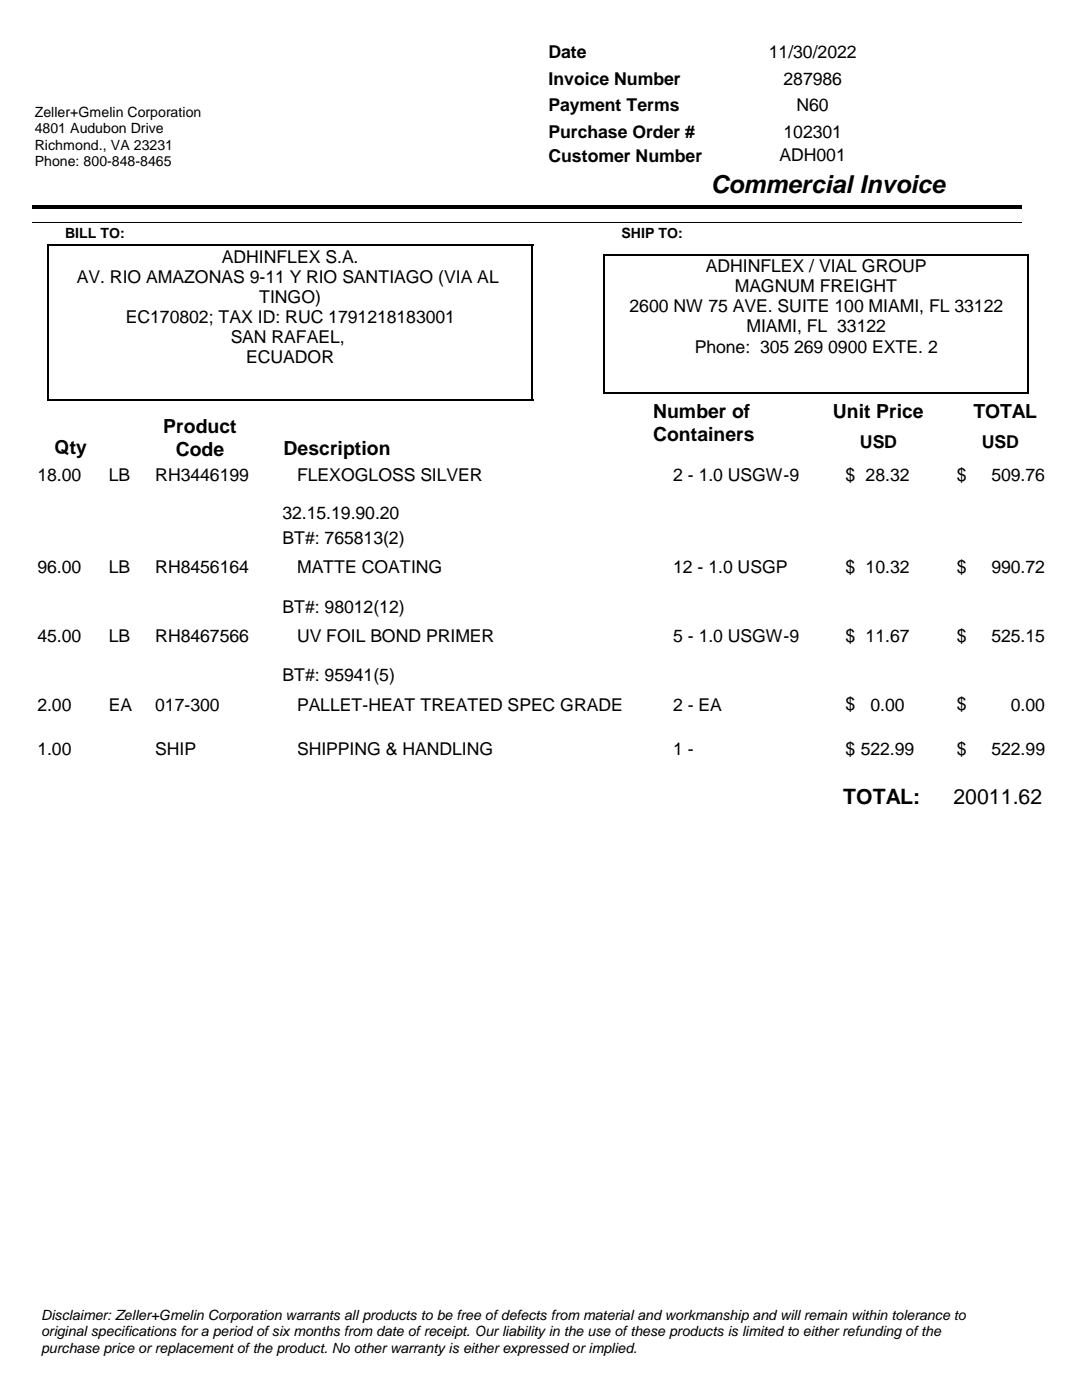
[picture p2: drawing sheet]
<svg xmlns="http://www.w3.org/2000/svg" width="216mm" height="279mm" viewBox="0 0 216 279" stroke-linecap="round" stroke-linejoin="round" font-family="sans-serif">
<defs><g id="words">
<text font-size="4.9" x="141.8" y="38.6">Commercial Invoice</text>
<g font-size="4.2">
<text x="168.3" y="160.5">TOTAL:</text>
<text x="190.3" y="160.4">20011.62</text>
</g>
<g font-size="3.9">
<text x="130.4" y="83.4">Number of</text>
<text x="166.2" y="83.4">Unit Price</text>
<text x="194.3" y="83.4">TOTAL</text>
<text x="32.6" y="86.4">Product</text>
<text x="130.4" y="88.1">Containers</text>
<text x="10.9" y="90.6">Qty</text>
<text x="35.1" y="91">Code</text>
<text x="56.6" y="90.7">Description</text>
</g>
<g font-size="3.5">
<text x="109.5" y="11.6">Date</text>
<text x="153.5" y="11.6">11/30/2022</text>
<text x="109.5" y="16.9">Invoice Number</text>
<text x="156.4" y="16.9">287986</text>
<text x="109.5" y="22.2">Payment Terms</text>
<text x="159" y="22.2">N60</text>
<text x="109.5" y="27.5">Purchase Order #</text>
<text x="156.4" y="27.5">102301</text>
<text x="109.5" y="32.3">Customer Number</text>
<text x="155.6" y="32.2">ADH001</text>
<text x="44.3" y="52.4">ADHINFLEX S.A.</text>
<text x="15.4" y="56.4">AV. RIO AMAZONAS 9-11 Y RIO SANTIAGO (VIA AL</text>
<text x="140.8" y="54.3">ADHINFLEX / VIAL GROUP</text>
<text x="146.6" y="58.3">MAGNUM FREIGHT</text>
<text x="25.1" y="64.5">EC170802; TAX ID: RUC 1791218183001</text>
<text x="51.7" y="60.5">TINGO)</text>
<text x="125.6" y="62.3">2600 NW 75 AVE. SUITE 100 MIAMI, FL 33122</text>
<text x="46" y="68.5">SAN RAFAEL,</text>
<text x="138.7" y="70.4">Phone: 305 269 0900 EXTE. 2</text>
<text x="149" y="66.3">MIAMI, FL 33122</text>
<text x="49.1" y="72.5">ECUADOR</text>
<text x="171.6" y="89.5">USD</text>
<text x="196" y="89.5">USD</text>
<text x="7.5" y="96">18.00</text>
<text x="21.7" y="96">LB</text>
<text x="31" y="96">RH3446199</text>
<text x="59.3" y="96">FLEXOGLOSS SILVER</text>
<text x="134.4" y="96">2 - 1.0 USGW-9</text>
<text x="168.8" y="96">$</text>
<text x="172.8" y="96">28.32</text>
<text x="191" y="96">$</text>
<text x="197.9" y="96">509.76</text>
<text x="56.4" y="103.6">32.15.19.90.20</text>
<text x="56.4" y="108.6">BT#: 765813(2)</text>
<text x="7.5" y="114.4">96.00</text>
<text x="21.7" y="114.4">LB</text>
<text x="31" y="114.4">RH8456164</text>
<text x="59.3" y="114.4">MATTE COATING</text>
<text x="134.4" y="114.4">12 - 1.0 USGP</text>
<text x="168.8" y="114.4">$</text>
<text x="172.8" y="114.4">10.32</text>
<text x="191" y="114.4">$</text>
<text x="197.9" y="114.4">990.72</text>
<text x="56.4" y="122.3">BT#: 98012(12)</text>
<text x="7.5" y="128.1">45.00</text>
<text x="21.7" y="128.1">LB</text>
<text x="31" y="128.1">RH8467566</text>
<text x="59.3" y="128.1">UV FOIL BOND PRIMER</text>
<text x="134.4" y="128.1">5 - 1.0 USGW-9</text>
<text x="168.8" y="128.1">$</text>
<text x="172.8" y="128.1">11.67</text>
<text x="191" y="128.1">$</text>
<text x="197.9" y="128.1">525.15</text>
<text x="56.4" y="136">BT#: 95941(5)</text>
<text x="7.5" y="141.8">2.00</text>
<text x="21.7" y="141.8">EA</text>
<text x="31" y="141.8">017-300</text>
<text x="59.3" y="141.8">PALLET-HEAT TREATED SPEC GRADE</text>
<text x="134.4" y="141.8">2 - EA</text>
<text x="168.8" y="141.8">$</text>
<text x="173.7" y="141.8">0.00</text>
<text x="191" y="141.8">$</text>
<text x="201.7" y="141.8">0.00</text>
<text x="7.5" y="150.7">1.00</text>
<text x="31" y="150.7">SHIP</text>
<text x="59.3" y="150.7">SHIPPING &amp; HANDLING</text>
<text x="134.4" y="150.7">1 -</text>
<text x="168.8" y="150.7">$</text>
<text x="171.8" y="150.7">522.99</text>
<text x="191" y="150.7">$</text>
<text x="197.9" y="150.7">522.99</text>
</g>
<g font-size="2.8">
<text x="6.9" y="23.4">Zeller+Gmelin Corporation</text>
<text x="6.9" y="26.6">4801 Audubon Drive</text>
<text x="6.9" y="29.9">Richmond., VA 23231</text>
<text x="6.9" y="33.2">Phone: 800-848-8465</text>
<text x="13" y="47.5">BILL TO:</text>
<text x="124" y="47.5">SHIP TO:</text>
<text x="8.2" y="263.4">Disclaimer: Zeller+Gmelin Corporation warrants all products to be free of defects from material and workmanship and will remain within tolerance to</text>
<text x="8.2" y="266.7">original specifications for a period of six months from date of receipt. Our liability in the use of these products is limited to either refunding of the</text>
<text x="8.2" y="270">purchase price or replacement of the product. No other warranty is either expressed or implied.</text>
</g>
</g></defs>
<path d="M120.4 50.8h84.9M205.2 50.6v27.9" fill="none" stroke="#000" stroke-width=".35"/>
<path d="M9.3 49h97.1M9.5 48.8v31.3M106.3 48.8v31.3M120.6 50.6v27.9M9.3 79.9h97.1M120.4 78.3h84.9" fill="none" stroke="#000" stroke-width=".36"/>
<path d="M6.3 40.9h197.5v.7h-197.5z" fill-rule="evenodd" fill="#000"/>
<path d="M6.3 44.5h197.5" fill="none" stroke="#000" stroke-width=".2"/>
<g fill="#fff">
<path d="M6.3 6.4h72v14.5h-72z" fill-rule="evenodd"/>
<path d="M6.3 6.4h72v14.5h-72z" fill-rule="evenodd"/>
<path d="M169.2 92.4h15.8v3.9h-15.8z" fill-rule="evenodd"/>
<path d="M30.7 92.4h28.7v3.9h-28.7z" fill-rule="evenodd"/>
<path d="M168.1 92.4h3.2v6.3h-3.2z" fill-rule="evenodd"/>
<path d="M190.3 92.4h3.2v6.3h-3.2z" fill-rule="evenodd"/>
<path d="M169.2 110.8h15.8v3.9h-15.8z" fill-rule="evenodd"/>
<path d="M30.7 110.8h28.7v3.9h-28.7z" fill-rule="evenodd"/>
<path d="M168.1 110.8h3.2v6.3h-3.2z" fill-rule="evenodd"/>
<path d="M190.3 110.8h3.2v6.3h-3.2z" fill-rule="evenodd"/>
<path d="M169.2 124.5h15.8v3.9h-15.8z" fill-rule="evenodd"/>
<path d="M30.7 124.5h28.7v3.9h-28.7z" fill-rule="evenodd"/>
<path d="M168.1 124.5h3.2v6.3h-3.2z" fill-rule="evenodd"/>
<path d="M190.3 124.5h3.2v6.3h-3.2z" fill-rule="evenodd"/>
<path d="M169.2 138.2h15.8v3.9h-15.8z" fill-rule="evenodd"/>
<path d="M30.7 138.2h28.7v3.9h-28.7z" fill-rule="evenodd"/>
<path d="M168.1 138.2h3.2v6.3h-3.2z" fill-rule="evenodd"/>
<path d="M190.3 138.2h3.2v6.3h-3.2z" fill-rule="evenodd"/>
<path d="M169.2 147.1h15.8v3.9h-15.8z" fill-rule="evenodd"/>
<path d="M30.7 147.1h28.7v3.9h-28.7z" fill-rule="evenodd"/>
<path d="M168.1 147.1h3.2v6.4h-3.2z" fill-rule="evenodd"/>
<path d="M190.3 147.1h3.2v6.4h-3.2z" fill-rule="evenodd"/>
</g>
<use href="#words"/>
</svg>
